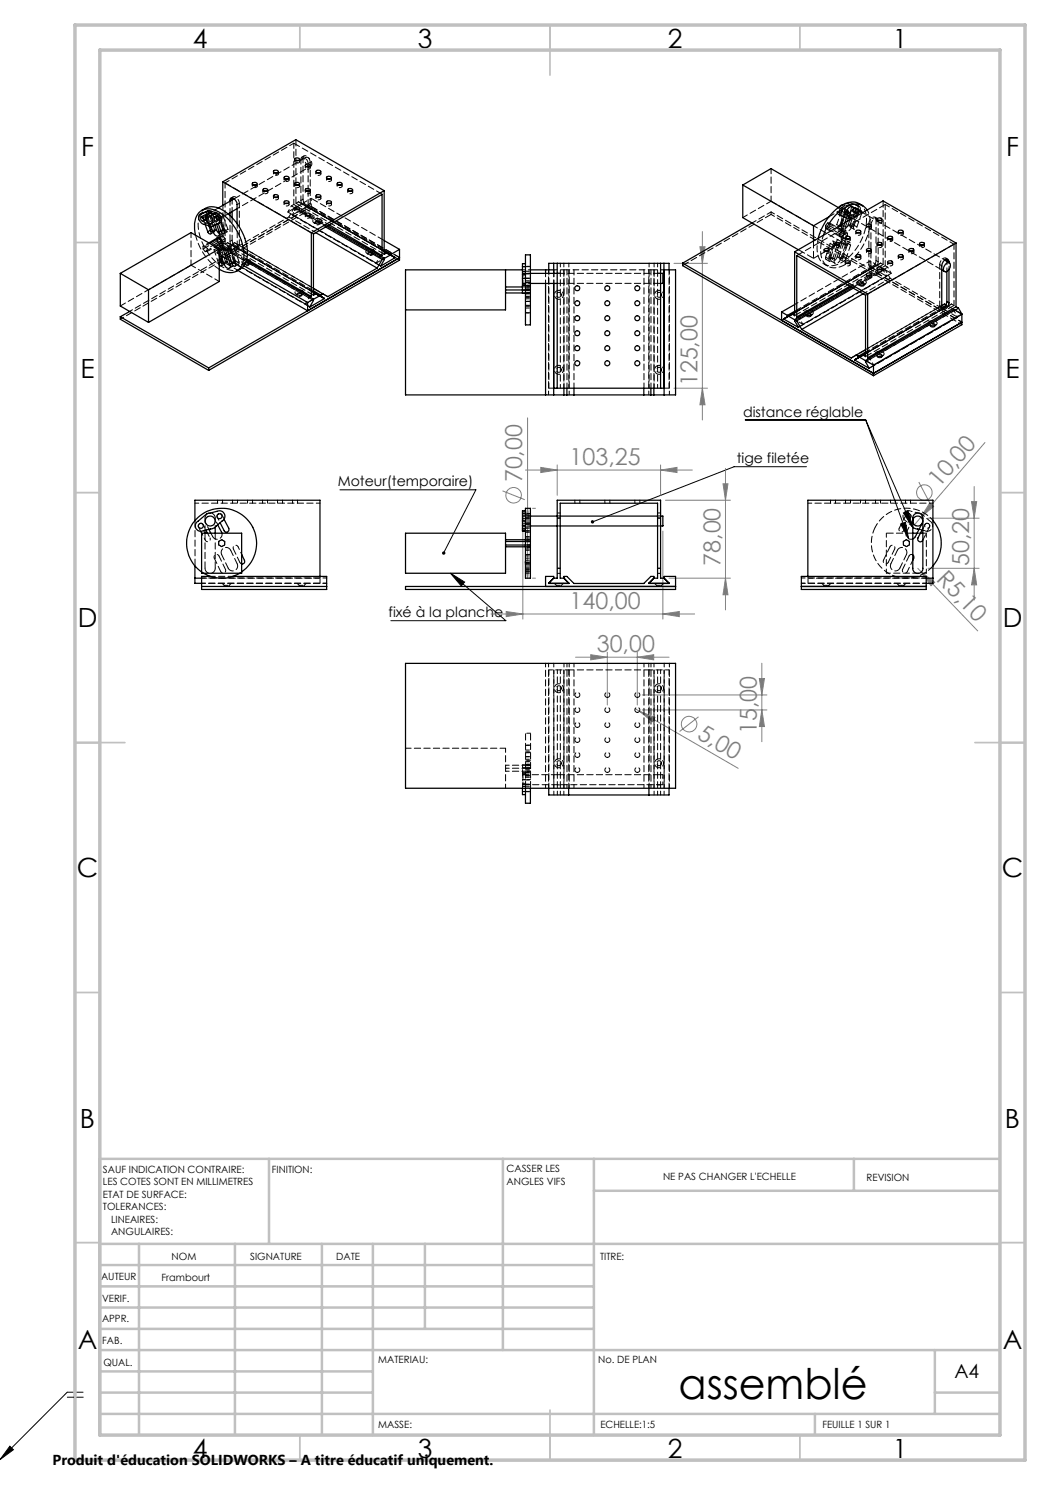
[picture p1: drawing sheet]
<svg xmlns="http://www.w3.org/2000/svg" width="210mm" height="297mm" viewBox="0 0 210 297" stroke-linecap="round" stroke-linejoin="round" font-family="sans-serif">
<defs><g id="words">
<text font-size="8.5" x="135.7" y="279.7">assemblé</text>
<g font-size="5.3">
<text x="38.5" y="9.5">4</text>
<text x="83.5" y="9.5">3</text>
<text x="133.6" y="9.5">2</text>
<text x="178.6" y="9.5">1</text>
<text x="16.2" y="31.3">F</text>
<text x="201.2" y="31.3">F</text>
<text x="16.1" y="75.5">E</text>
<text x="201.1" y="75.5">E</text>
<text x="15.5" y="125.5">D</text>
<text x="200.5" y="125.5">D</text>
<text x="15.4" y="175.5">C</text>
<text x="200.4" y="175.5">C</text>
<text x="16" y="225.5">B</text>
<text x="201" y="225.5">B</text>
<text x="15.5" y="269.8">A</text>
<text x="200.5" y="269.8">A</text>
<text x="38.5" y="291.5">4</text>
<text x="83.5" y="291.5">3</text>
<text x="133.6" y="291.5">2</text>
<text x="178.6" y="291.5">1</text>
</g>
<g font-size="4.7" fill="#808080">
<text x="139.5" y="77.3" transform="rotate(-90 139.5 77.3)">125,00</text>
<text x="113.9" y="93">103,25</text>
<text x="104.5" y="96.5" transform="rotate(-90 104.5 96.5)">70,00</text>
<text x="187.9" y="97.7" transform="rotate(-49 187.9 97.7)">10,00</text>
<text x="144.1" y="113.2" transform="rotate(-90 144.1 113.2)">78,00</text>
<text x="193.8" y="113.2" transform="rotate(-90 193.8 113.2)">50,20</text>
<text x="187.1" y="116" transform="rotate(46 187.1 116)">R5,10</text>
<text x="113.9" y="121.8">140,00</text>
<text x="119.4" y="130.4">30,00</text>
<text x="139.2" y="147.6" transform="rotate(30 139.2 147.6)">5,00</text>
<text x="151.4" y="146.8" transform="rotate(-90 151.4 146.8)">15,00</text>
</g>
<text font-size="3.9" x="190.9" y="275.5">A4</text>
<text font-size="2.9" x="10.5" y="292.9">Produit d'éducation SOLIDWORKS – A titre éducatif uniquement.</text>
<g font-size="2.8">
<text x="148.6" y="83.3">distance réglable</text>
<text x="147.4" y="92.7">tige filetée</text>
<text x="67.5" y="97.3">Moteur(temporaire)</text>
<text x="77.7" y="123.5">fixé à la planche</text>
</g>
<g font-size="2">
<text x="20.6" y="234.6">SAUF INDICATION CONTRAIRE:</text>
<text x="20.6" y="237.1">LES COTES SONT EN MILLIMETRES</text>
<text x="20.6" y="239.6">ETAT DE SURFACE:</text>
<text x="54.4" y="234.6">FINITION:</text>
<text x="101.3" y="234.5">CASSER LES</text>
<text x="101.3" y="237">ANGLES VIFS</text>
<text x="132.6" y="236">NE PAS CHANGER L'ECHELLE</text>
<text x="173.3" y="236.2">REVISION</text>
<text x="20.6" y="242.1">TOLERANCES:</text>
<text x="22.2" y="244.6">LINEAIRES:</text>
<text x="22.2" y="247.1">ANGULAIRES:</text>
<text x="34.3" y="252">NOM</text>
<text x="50" y="251.9">SIGNATURE</text>
<text x="67.2" y="251.9">DATE</text>
<text x="120" y="251.9">TITRE:</text>
<text x="20.2" y="256.1">AUTEUR</text>
<text x="32.3" y="256.1">Frambourt</text>
<text x="20.4" y="260.3">VERIF.</text>
<text x="20.4" y="264.4">APPR.</text>
<text x="20.5" y="268.8">FAB.</text>
<text x="20.7" y="273.1">QUAL.</text>
<text x="75.7" y="272.5">MATERIAU:</text>
<text x="119.6" y="272.5">No. DE PLAN</text>
<text x="75.6" y="285.5">MASSE:</text>
<text x="120.1" y="285.6">ECHELLE:1:5</text>
<text x="164.5" y="285.6">FEUILLE 1 SUR 1</text>
</g>
</g></defs>
<g fill="none" stroke="#808080" stroke-width=".2">
<path d="M134.8 52.7h6.7M140 49.4h1l-.5 3.3zM140.5 46.3v37.7M134.8 77.6h6.7M140.5 77.6l.5 3.4h-1zM100.5 98.2l4.5 1.7M105.1 94h33.4M105.5 83.6v32M108.2 93.5l3.2 .5-3.2 .5zM111.4 93v6.1M132.1 94l3.3-.5v1zM132.1 93v6.1"/>
<path d="M144.6 96.8h1l-.5 3.2zM145.1 93.7v28.3M183.8 96.4l2.2 4.2M194.8 97.3v22.7M197 88.5l-12.8 14.9M104.6 106.2v17.6M105 112.4h1l-.5 3.2zM105.5 101.7l.5 3.2h-1zM106.5 101.7h.6M106.5 115.6h.6M132.6 106.2v17.6M133.1 100h13"/>
<path d="M133.8 115.6h12.3M145.1 115.6l.5 3.4h-1zM183.6 113.7l11.9 12.5M184.2 103.4l-1.3 1.6M184.3 114.4l2.6 2-.7 .8zM185.6 113.7h10.2M185.6 103.6h10.2M185.9 100.6l.8 .7-2.5 2.1zM194.3 100.3h1l-.5 3.3zM194.8 113.7l.5 3.3h-1zM98.2 122.8h40.7M101.2 122.3l3.4 .5-3.4 .5z"/>
<path d="M115.1 131.4h18.7M118.1 130.9l3.4 .5-3.4 .6zM121.5 130.5v10.5M127.5 131.4l3.2-.5v1.1zM127.5 130.5v10.5M128.4 139h25M132.6 122.8l3.3-.5v1zM151.9 135.7h1l-.5 3.3zM152.4 132.6v15.7M127 141.7l.9 .5M127.9 142.2l3.1 1.3-.5 .9zM127.9 142.2l19.7 11.5"/>
<path d="M128.4 142h25M139.7 143.4l-3.8 2.9M152.4 142l.5 3.3h-1z"/>
<circle cx="102.7" cy="99.1" r="1.55"/>
<circle cx="184.9" cy="98.5" r="1.56"/>
<circle cx="137.8" cy="144.8" r="1.57"/>
</g>
<path d="M68 98h27.2l-6.5 12.6M149 84h24.1M161.3 93.3h-14.5l-28.3 11.1M173.1 84l9.4 21.4M173.1 84l8.6 23.7M90.1 114.6l2.8 1.8-.6 .8zM90.1 114.6l11.1 9.5h-23M180.1 104.8l1-.3 .6 3.2zM180.7 102.6l.9-.4 .9 3.2zM16.6 278.4h-3.2l-13.4 13.5M2 289.2l.7 .7-2.7 2z" fill="none" stroke="#000" stroke-width=".2"/>
<g fill="none" stroke="#c0c0c0" stroke-width=".35">
<path d="M60 5v5M110 5v10M160 5v5M15 48.5h5M200 48.5h5M15 98.5h5M200 98.5h5M15 148.5h10M195 148.5h10M15 198.5h5M200 198.5h5M15 248.5h5"/>
<path d="M200 248.5h5M60 287v5M110 282v10M160 287v5"/>
</g>
<g fill="none" stroke="#c0c0c0" stroke-width=".5">
<path d="M53.8 231.8v17M100.6 231.8v38.2M118.8 231.8v55.2M118.8 238.2h81.2M170.8 231.8v6.4M200 231.8h-180v55.2M20 248.8h180M20 257.3h98.8M20 253h98.8M27.8 248.8v38.2M47 248.8v38.2M64.4 248.8v38.2"/>
<path d="M74.6 248.8v38.2M85 248.8v17M20 265.8h98.8M20 261.5h98.8M20 278.5h54.6M20 274.3h54.6M20 270h180M187 278.5h13M187 270v12.8M20 282.8h180M163 282.8v4.2"/>
</g>
<path d="M15 5h190v287h-190zM20 10h180v277h-180z" fill="none" stroke="#c0c0c0" stroke-width=".7"/>
<path d="M16.6 279.4h-3.1" fill="none" stroke="#000" stroke-width=".2" stroke-dasharray="1.3 .6"/>
<path d="M88.5 110.3a.33 .33 0 0 0 .1 .6l.1-.3-.1 .3a.33 .33 0 0 0 .5-.3 .34 .34 0 0 0-.6-.3zM90.1 114.6l2.8 1.8-.6 .8zM118.3 104.1l-.1 .4 .3-.1-.3 .1a.34 .34 0 0 0 .4 .2 .34 .34 0 0 0 .2-.5 .34 .34 0 0 0-.5-.1zM180.7 102.6l.9-.4 .9 3.2zM180.1 104.8l1-.3 .6 3.2z" fill="#000"/>
<g fill="#808080">
<path d="M185.9 100.6l.8 .7-2.5 2.1z"/>
<path d="M184.3 114.4l2.6 2-.7 .8z"/>
<path d="M127.9 142.2l3.1 1.3-.5 .9z"/>
<path d="M127.5 131.4l3.2-.5v1.1zM118.1 130.9l3.4 .5-3.4 .6z"/>
<path d="M108.2 93.5l3.2 .5-3.2 .5zM132.1 94l3.3-.5v1z"/>
<path d="M152.4 142l.5 3.3h-1zM151.9 135.7h1l-.5 3.3zM194.8 113.7l.5 3.3h-1zM194.3 100.3h1l-.5 3.3z"/>
<path d="M105.5 101.7l.5 3.2h-1zM105 112.4h1l-.5 3.2zM144.6 96.8h1l-.5 3.2zM145.1 115.6l.5 3.4h-1zM140 49.4h1l-.5 3.3zM140.5 77.6l.5 3.4h-1z"/>
<path d="M101.2 122.3l3.4 .5-3.4 .5zM132.6 122.8l3.3-.5v1z"/>
</g>
<path d="M2 289.2l.7 .7-2.7 2z" fill="#000"/>
<g fill="none" stroke="#000" stroke-width=".25">
<path d="M44.6 36.4l17.7 10.2M44.6 36.4v4.7M44.6 36.4l14.6-8.5 17.6 10.2M46.4 39.9l-.4 .2M46.4 39.9v.1M46.5 39.6l-.1 .3M46.8 39.8l-3.1 1.8M50.5 36.7a.55 .55 0 0 1 .9 .1 .61 .61 0 0 1-1 0zM50.7 37h.5M52.6 37.9a.55 .55 0 0 1 1 .2 .53 .53 0 0 1-.6 .2 .53 .53 0 0 1-.4-.4zM52.8 38.2h.5M54.7 39.1a.49 .49 0 0 1 .6-.2 .49 .49 0 0 1 .3 .5 .49 .49 0 0 1-.5 .1 .49 .49 0 0 1-.4-.4z"/>
<path d="M54.7 34.2a.47 .47 0 0 1 .6-.2 .47 .47 0 0 1 .3 .5 .49 .49 0 0 1-.5 .1 .49 .49 0 0 1-.4-.4zM54.9 39.5h.6M54.9 34.6h.6M56.8 35.4a.57 .57 0 0 1 1 .2 .51 .51 0 0 1-.6 .2 .51 .51 0 0 1-.4-.4zM57 35.8h.6M58.9 36.7a.54 .54 0 0 1 .6-.3 .54 .54 0 0 1 .4 .4 .53 .53 0 0 1-.5 .2 .53 .53 0 0 1-.5-.3zM58.9 31.7a.57 .57 0 0 1 1 .2 .53 .53 0 0 1-.5 .2 .53 .53 0 0 1-.5-.4zM59.2 37h.5M59.2 32.1h.5M61.2 37.8l.5-.1 .3 .1a.44 .44 0 0 1-.4 .5 .44 .44 0 0 1-.5-.4zM61.2 32.9l.5-.1 .3 .1a.44 .44 0 0 1-.4 .5 .44 .44 0 0 1-.5-.4zM61.3 38.2h.5"/>
<path d="M61.3 33.3h.5M61.6 33.3v.1M61.6 38.2v.1M63.2 39.1a.54 .54 0 0 1 .9 .2 .5 .5 0 0 1-.5 .2 .5 .5 0 0 1-.4-.4zM63.3 34.1a.42 .42 0 0 1 .5-.1 .42 .42 0 0 1 .3 .5 .47 .47 0 0 1-.5 .1 .47 .47 0 0 1-.4-.4zM63.4 39.5h.5M63.4 34.6h.5M65.3 35.4a.59 .59 0 0 1 1 .2 .57 .57 0 0 1-1-.1zM65.5 35.8h.5M67.6 36.5a.45 .45 0 0 1 .5-.1 .45 .45 0 0 1 .2 .5 .51 .51 0 0 1-.5 .2 .51 .51 0 0 1-.3-.4zM67.6 37h.6M69.7 37.8a.45 .45 0 0 1 .5-.1 .45 .45 0 0 1 .2 .5 .51 .51 0 0 1-.5 .1 .51 .51 0 0 1-.3-.4z"/>
<path d="M69.8 38.2h.5M76.8 38.1l-14.5 8.5M76.8 38.1v12.8l.5-.3M148.6 37l5.6-3.3 13.5 7.8M148.6 37l14.1 8.2M148.6 37v6.5l11.1 6.4M24.1 54.7v6.5l5.6 3.3M24.1 54.7l5.6 3.3M29.7 58v6.5M39.1 47.1a4.9 4.9 0 0 1 1-4.8 3.4 3.4 0 0 1 3.8 .2 10.4 10.4 0 0 1 4.8 9.6 2.71 2.71 0 0 1-4 2.2l-.8-.4M40.2 43.4a.48 .48 0 0 1 .6 .3 .48 .48 0 0 1-.2 .6l-.4-.3zM40.4 42.1a3.6 3.6 0 0 1 4.7 .3 10.5 10.5 0 0 1 4.3 9.3l-.5 1.3-.6 .6-1 .6"/>
<path d="M40.5 42.6l-.6 .3M40.5 42.6l-.4 .3M40.6 43.5l.2 .5M40.6 43.6h.1M41 44.9l.6 1.5M41.2 43a.99 .99 0 0 1 1.3 1.1 .51 .51 0 0 1-.3 .6 .51 .51 0 0 1-.6-.2l-.5-.9zM41.3 42.4l.5 .1M41.3 42.4l-1.2 .5M41.3 43a1.2 1.2 0 0 0 1 1.7M41.7 42.1l.5 .2M41.7 42.1l-.4 .3M41.7 42.1l-1.2 .5"/>
<path d="M41.8 45.1l.4 1.6-.3 .1-.3-.4M41.8 42.5l1 .3M42.1 46l-.5 .4M42.2 45.3l.4 1.1M42.2 42.3l-.4 .2M42.2 42.3l1 .2M42.8 42.8a1.31 1.31 0 0 1 .8 2l-.9 .3a.72 .72 0 0 1-.9 .1l-.9-.3a1.31 1.31 0 0 1-.9-2h.1M42.8 43.5a.52 .52 0 0 1 .6 .2 .52 .52 0 0 1 0 .6l-.5-.3zM42.9 45.1l-.3 .1M43 45l.3 .9M43.2 42.5a1.35 1.35 0 0 1 .9 2l-.4 .3 .5 1.5M43.2 42.5l-.4 .3"/>
<path d="M43.3 43.5l.2 .4M43.3 45.9l.6 .8M43.3 45.9l-.7 .5M43.3 44.9l.5 1.4a.57 .57 0 0 1-.2 .9 .57 .57 0 0 1-.8-.4l-.2-.4M43.4 47.6h.1M43.4 47.6l-1.6 1M43.6 47.6h-.2M43.8 49.7a.49 .49 0 0 1 .3-.6 .49 .49 0 0 1 .6 .3l.4 .7 .9 2.7a.58 .58 0 0 1-.2 .9 .58 .58 0 0 1-.8-.5l-.2-.5M43.9 51.1l.5 1.8-.2 .3-.3-.2M43.9 49.8l-14.2 8.2M43.9 49.8v6.5l-14.2 8.2M43.9 49.8l-5.7-3.3-14.1 8.2"/>
<path d="M43.9 47.6l-2 1.1M43.9 47.6l.4 .5M43.9 47.6h-.5M43.9 47.6l.2 .3M44 47.8h.1M44.2 44.4l.7 1.9v.3l-.3 .1-.4-.4M44.3 48.7h.1M44.3 48.1l-1.7 1M44.3 48.1v.6M44.3 48.7l-1.2 .7M44.3 52.4l-.4 .3M44.5 49.2l.1 .4"/>
<path d="M44.6 49.6l-.7 .4 .9 2.7M44.6 49.6l.9 2.7M44.6 49.7l.2 .1M44.8 46l-.6 .3M44.9 49.7l-.3 .1M45 51l.5 .3M45.5 52.3l.6 .9M45.5 52.3l-.7 .4M45.5 50.1v-.5h.3l.4 .5 .9 3-.3 .1-.4-.4M45.5 50.1l.9 2.7M46 40.1a.47 .47 0 0 1 .3-.5 .47 .47 0 0 1 .6 .2l.5 .9v4M46 40.1v.1"/>
<path d="M46 42.6v.5M46 49.8l-.5 .3M46.4 42.3v1.2M47 52.5l-.6 .3M47.4 41.7l-1.8 1.1M47.6 54.1l13.9 8.1v-1.7M48.8 53.2l12.7 7.3M49.3 52.1l13.4 7.7M49.4 51.9l12.9 7.4M56.8 40.3a.57 .57 0 0 1 1 .2 .53 .53 0 0 1-.5 .2 .53 .53 0 0 1-.5-.4zM57 40.7h.6M58.9 41.6a.54 .54 0 0 1 .6-.3 .54 .54 0 0 1 .4 .4 .53 .53 0 0 1-.5 .2 .53 .53 0 0 1-.5-.3z"/>
<path d="M59.2 41.9h.5M61.2 42.7l.5-.1 .3 .2a.44 .44 0 0 1-.5 .4 .44 .44 0 0 1-.4-.4zM61.3 43.1h.5M62.3 59.3l-.3 .1M62.3 46.6v12.7M62.7 59.8v.3l-.8 1.3M62.7 58.5l.5 .3M62.7 59.8l-1.2 .7M62.7 58.4l2.2 1.3M62.7 58.2l1.4 .8M62.7 57.7l1.9 1.1M63.1 46.5l12.3 7.1"/>
<path d="M63.2 58.8l.7 .4-1.2 .7M64.1 59v.3l.8 .4M64.6 58.8l-.5 .2M64.9 59.7l-3 1.7M64.9 59.7h.1M65.1 45.4l11.3 6.5M65.3 40.3a.59 .59 0 0 1 1 .2 .61 .61 0 0 1-1-.1zM65.5 40.7h.5M65.5 45.2l11.4 6.4M65.8 45l10.6 6.1M75.4 53.6l-9.9 5.7-.9-.5M76.4 51.1l-.2 .2"/>
<path d="M76.4 51.1v-12.2l-13.7 7.9v12.3l.5-.3M76.4 51.9l-1 1.7M76.8 50.3l.5 .3M76.8 50.3l2.2 1.2M76.8 48.1l3.1 1.8M76.8 50l1.5 .8M76.9 51.6l-.5 .3M77.3 50.6l.8 .4-1.2 .7M78.3 50.8v.3l.7 .4M79 51.5l-2.9 1.7 .8-1.3v-.3M79.9 51.5l-38.2 22.1M79.9 49.9v2.1l-38.2 22.1"/>
<path d="M79.9 49.9l-1.6 .9M101.1 54v8h-20M101.1 57.4h3.4M101.1 58h3.4M101.1 58.6h3.4M104.5 57v1.7h.6M104.5 55v.7M104.5 53.3v1.7M104.5 55.7v1.3M104.5 54h-23.4v25h54v-25h-2.3M104.5 57h.6M104.5 55.7h.6"/>
<path d="M104.5 55h.6M104.5 53.3h.6M105.1 52.7h-.6v.6M105.1 51h1v14h-1zM106.1 54.7h5.3M106.1 56.7h5.3M106.1 54h4.6M109.1 54v.7M109.1 56.7v22.3M109.7 54v-1.3h24.1v1.3M110.7 52.7v2M110.7 56.7v22.3"/>
<path d="M111.4 52.7v24.9M132.1 54.7h.5v2h-.5M132.1 52.7v24.9M132.8 52.7v26.3M136.5 52.6l38.2 22.1 17.7-10.3M136.5 52.6v.5l38.2 22M150.4 44.6l-13.9 8M158.9 50.4v12.7l-.5-.3M158.9 50.4l14.6 8.4M162.7 45.2v3M164.9 49.8a.52 .52 0 0 1 .5-.1 .52 .52 0 0 1 .4 .4 .51 .51 0 0 1-.6 .2 .51 .51 0 0 1-.3-.5zM165 50.2h.6"/>
<path d="M165.8 43.4l-3.1 1.8M167 48.6a.54 .54 0 0 1 .9 .3 .51 .51 0 0 1-.6 .2 .51 .51 0 0 1-.3-.5zM167.1 49h.6M168.1 45h.1M168.6 41l-.7 .4M169.1 47.4a.52 .52 0 0 1 .5-.2 .52 .52 0 0 1 .4 .4 .51 .51 0 0 1-.5 .2 .51 .51 0 0 1-.4-.4zM169.1 52.3a.54 .54 0 0 1 .9 .2 .51 .51 0 0 1-.5 .2 .51 .51 0 0 1-.4-.4zM169.2 42.3l.5 .3M169.3 52.7h.5M169.3 47.8h.5M169.7 42.6v-.3l-.2-.2-.4 .3-1 2.7M169.7 42.6l-.8 2"/>
<path d="M169.7 43.7l.4-.2-.1 .5M169.8 43.3l.7 .4M170 57.3l-10.7 6.1M170.2 57.4l-11.3 6.5M170.6 57.6l-11.3 6.6M171.2 51.1a.51 .51 0 0 1 .5-.2 .51 .51 0 0 1 .4 .4 .5 .5 0 0 1-.5 .2 .5 .5 0 0 1-.4-.4zM171.2 46.2a.51 .51 0 0 1 .5-.2 .51 .51 0 0 1 .4 .4 .5 .5 0 0 1-.5 .2 .5 .5 0 0 1-.4-.4zM171.4 51.5h.5M171.4 46.6h.5M172 42.2h.3l.1 .3M172.5 42.5l-1.3-.7a1 1 0 0 0-1.2 .8l-.6 1.7M172.5 41.1a3.6 3.6 0 0 0-4.7 .3 11.2 11.2 0 0 0-4.1 6.3"/>
<path d="M172.6 58.8l-12.3 7.1M173.4 54.7a.49 .49 0 0 1 .5-.1 .49 .49 0 0 1 .3 .4 .55 .55 0 0 1-.9-.1zM173.4 49.8a.49 .49 0 0 1 .5-.1 .49 .49 0 0 1 .3 .4 .58 .58 0 0 1-.9-.2zM173.4 44.9a.51 .51 0 0 1 .5-.1 .51 .51 0 0 1 .3 .4 .58 .58 0 0 1-.9-.2zM173.4 42a2.8 2.8 0 0 0-3.9-.7 10.2 10.2 0 0 0-4.8 5.8M173.5 55.1h.5M173.5 50.2h.5M173.5 45.3h.5M173.5 58.8v12.8M173.7 55.1h-.1M175.5 43.7a.54 .54 0 0 1 .9 .3 .6 .6 0 0 1-1-.2zM175.5 48.6a.54 .54 0 0 1 .9 .3 .6 .6 0 0 1-1-.2z"/>
<path d="M175.5 53.5a.54 .54 0 0 1 .9 .3 .6 .6 0 0 1-1-.2zM175.6 53.9h.6M175.6 49h.6M175.6 44.1h.6M175.8 53.9h-.1M177.6 52.3a.54 .54 0 0 1 .9 .2 .6 .6 0 0 1-1-.1zM177.6 47.4a.52 .52 0 0 1 .5-.2 .52 .52 0 0 1 .4 .4 .6 .6 0 0 1-1-.1zM177.8 52.7h.5M177.8 47.8h.5M179.7 51.1a.52 .52 0 0 1 .5-.2 .52 .52 0 0 1 .4 .4 .49 .49 0 0 1-.5 .2 .49 .49 0 0 1-.4-.4zM179.7 46.2a.52 .52 0 0 1 .5-.2 .52 .52 0 0 1 .4 .4 .49 .49 0 0 1-.5 .2 .49 .49 0 0 1-.4-.4zM179.9 51.5h.5"/>
<path d="M179.9 46.6h.5M181.8 49.8a.52 .52 0 0 1 .6-.1 .52 .52 0 0 1 .3 .4 .51 .51 0 0 1-.5 .2 .51 .51 0 0 1-.4-.5zM182 50.2h.5M183.9 48.6a.54 .54 0 0 1 1 .3 .51 .51 0 0 1-.6 .2 .51 .51 0 0 1-.4-.5zM184.1 49h.5M188.3 54l.6 .3M188.9 52l1 .6M189.1 52.8a.55 .55 0 0 1 .8-.2 .55 .55 0 0 1 .1 .8 .97 .97 0 0 1-1.2 .9l-.1-.4v-.4zM189.3 51.9l.1 .2M189.4 52.1l.4 .2M189.4 52.1v.2M189.4 54.3v6"/>
<path d="M189.8 52.3a.55 .55 0 0 0-.5-.5 .55 .55 0 0 0-.6 .4l-.4 1 .1 8.4a.66 .66 0 0 0 .7 .3 .66 .66 0 0 0 .5-.6l.2-.7M189.8 52.3v.2M189.8 53.9v6.7M191.2 48.6l-17.7 10.2M191.2 48.6v12.7M191.2 48.6l-14.6-8.4-17.7 10.2M24.1 63.4l17.6 10.2M24.1 63.4v.4l17.6 10.3M25.9 62.3l-1.8 1.1M41.7 73.6v.5M61.9 61.4h.1M110.7 77.6h.1"/>
<path d="M110.7 77.6h22.1M112.8 77.6v1.4M113.4 77.6v1.4M114.8 77.6v1.4M128.8 77.6v1.4M130.2 77.6v1.4M130.8 77.6v1.4M156.3 62.4l1.2 .7M156.3 62.4v1.7M156.7 63.8h.1M156.7 63.8l3 1.7M157.5 63.4l-.8 .4"/>
<path d="M157.5 63.1v.3M157.5 63.4l1.4-.9-2.2 1.3M158.4 62.8l-.7 .4 1.2 .8M158.4 62.8l.5-.3-2.2 1.3M158.9 63.9v.3l.8 1.2M158.9 63.9l.4 .3M158.9 60.9l-2.6 1.5M158.9 62.3l-1.4 .8M159.3 63.4v-12.3l13.8 8v12.2l-.5-.3M159.3 63.4l.3 .1M159.3 64.2l1 1.7M159.7 65.4v.1"/>
<path d="M160.3 65.9l10 5.7 .9-.6M170.9 72l2.9 1.7-.7-1.3v-.3M170.9 72h.1M171.2 71l.5 .3M171.7 71.5l-.8 .5M171.7 71.3v.2M171.7 71.5l1.4-.8-2.2 1.3M172.6 71l-.7 .4 1.2 .7M172.6 71l.5-.3-2.2 1.3M173.1 72.1l1.6 .9M173.1 70.4l-1.4 .9M173.1 70l-1.9 1"/>
<path d="M173.5 71.6l.3 .1M174.7 73v2.1M189 61.2l-.6 .4M189.2 61l-.3-.2-.6 .3M189.4 60.3a1.44 1.44 0 0 1-1 1.4M189.4 60.3l.4 .3M191.2 61.3l-17.7 10.3M191.2 61.3l.5 .3M191.7 61.6l-.7 .5M191.7 61.6l.7 1.3M192.4 62.8v2.1l-17.7 10.2M192.4 62.8l-17.7 10.2"/>
<path d="M192.4 62.8l-1.6-.9-17.7 10.2M39 115.6h1.3M39 104.1v-4.1h25v15.3M39 113.2v3.5h1.3M39.3 104.5l2-1.7 2.1-.5a1.1 1.1 0 0 1 1.5 .4 1.1 1.1 0 0 1-.5 1.5l-1.1 1a1.68 1.68 0 0 1-1.2 .6l-1.4 .3a1.11 1.11 0 0 1-1.4-.2 1.11 1.11 0 0 1 0-1.4zM40.1 106.3l.2 .3M40.3 114.4a7 7 0 0 1-1.2-10.4 7 7 0 0 1 10.5 0 7 7 0 0 1-1.3 10.4M40.3 117.3h25M40.3 106.6h8v8h-8zM40.7 114.6a7.1 7.1 0 0 0 7.2 0M41 106.1v.5M41.2 106l.3 .6"/>
<path d="M41.8 105.9l.4 .7M42.1 115.3h-1.8v2.6h25v-2.6h-18.8M43 105.4v1.2M43.5 104.9l.9 1.7M44.8 103.9l1 1.8a.52 .52 0 0 1-.3 .7 .52 .52 0 0 1-.7-.3l-.8-1.5M48.3 110.9l.6 1.3-.1 .5-.5 .1M81.1 106.6h20v8h-20zM101.1 108.3h4M101.1 109h4M101.1 107.9h4M101.1 109.4h4M104.5 105.2v.6"/>
<path d="M104.5 106.1v.2h.6M104.5 104.2h.6M104.5 105.2h.6M104.5 104.2v1M104.5 105.8v.3M104.5 105.8h.6M104.5 106.1h.6M105.1 102.2h-.6v2M105.1 101.7h1v13.9h-1zM106.1 103.2h5.3M106.1 105.2h5.3M109.1 117.3v-2h1.6v.3l-1 1.1h4.1l-1-1.1v-.3h.6l1.4 1.4h14l1.4-1.4h.6v.3l-1 1.1h4l-1-1.1v-.3h2.3v2.6h-54v-.6h54"/>
<path d="M111.4 100h20.7v15.6h.7l1 1.1h-4l1-1.1h.7v-15h-19.5v15h.7l1 1.1h-4l1-1.1h.7zM112 103.2h19.5M112 105.2h19.5M132.1 103.2h.5v2h-.5M160.3 117.3h24.9M160.3 115.3h24.9v2.6h-24.9zM161.6 115.3v-15.3h25v16.7h-1.4M182.6 105.4l.6 .4 .6 .1M182.6 111l.2 .3-.2 .7M182.6 106.6h.8M182.7 103.7l-.1 .3M182.9 102.9a1.02 1.02 0 0 1 1.1-.2 1.02 1.02 0 0 1 .6 .9v10.1a1.01 1.01 0 0 1-1 1 1.01 1.01 0 0 1-1-1v-10.3z"/>
<path d="M184.1 106.6h.5M184.4 106l.2 .1M184.4 104.7l-1.3 2.6-.5 .5M184.6 105.7l-1 1.9a.53 .53 0 0 0 .3 .7 .53 .53 0 0 0 .7-.4M185.2 115.6h1.4M186.6 104.1a7.1 7.1 0 0 1 0 9.1M81.1 132.7h54v25h-54zM104.5 157.7v1.2h.6M105.1 157.7v3h1v-3M109.7 157.7v1.3h24.1v-1.3M113.7 157.7v1.3M129.8 157.7v1.3"/>
<circle cx="115.4" cy="57.6" r=".5"/>
<circle cx="121.4" cy="57.6" r=".5"/>
<circle cx="127.5" cy="57.6" r=".49"/>
<circle cx="115.4" cy="63.6" r=".5"/>
<circle cx="115.4" cy="69.7" r=".51"/>
<circle cx="115.4" cy="60.6" r=".5"/>
<circle cx="115.4" cy="66.7" r=".51"/>
<circle cx="115.4" cy="72.7" r=".51"/>
<circle cx="121.4" cy="63.6" r=".5"/>
<circle cx="121.4" cy="69.7" r=".51"/>
<circle cx="121.4" cy="60.6" r=".5"/>
<circle cx="121.4" cy="72.7" r=".51"/>
<circle cx="121.4" cy="66.7" r=".51"/>
<circle cx="127.5" cy="69.6" r=".5"/>
<circle cx="127.5" cy="63.6" r=".49"/>
<circle cx="127.5" cy="60.6" r=".49"/>
<circle cx="127.5" cy="66.6" r=".5"/>
<circle cx="127.5" cy="72.6" r=".5"/>
<circle cx="40.2" cy="105.2" r=".5"/>
<circle cx="42" cy="104.2" r="1.01"/>
<circle cx="43.9" cy="103.2" r=".5"/>
<circle cx="183.6" cy="104.2" r="1"/>
</g>
<g fill="none" stroke="#000" stroke-width=".2" stroke-dasharray="1.3 .6">
<path d="M45 36.6l17.7 10.2M46.6 39.4l-.4 .2M50.5 36.7v.5M51.5 37.2v-.5M52.6 38v.5M53.6 38.5v-.5M54.7 39.2v.5M54.7 34.3v.5M55.7 39.7v-.5M55.7 34.8v-.5M56.8 35.5v.5M57.8 36v-.5"/>
<path d="M58.8 28.6l17.6 10.2M58.9 36.7v.5M58.9 31.8v.5M59.2 27.9v12.7M59.9 37.2v-.5M59.9 32.3v-.5M60.6 31.6l-.4 .3M60.6 39.8l-.4 .3M60.8 31.2l-.4 .2M61.1 38v.5M61.1 33.1v.5M61.2 31.5l-14.3 8.3"/>
<path d="M61.6 33.3v-.6M62 33.3a.77 .77 0 0 0 .1-1.4l-.2-.2a.54 .54 0 0 0-.8-.2 .54 .54 0 0 0-.1 .8l.4 .7 .6 .3M62 32.5l-.4 .2M62.1 38.5v-.5M62.1 33.6v-.5M63.2 39.2v.5M63.2 34.3v.5M64.2 39.7v-.5M64.2 34.8v-.5M65.3 35.5v.5M66.3 36v-.5M67.4 36.7v.5"/>
<path d="M68.4 37.2v-.5M69.5 38v.5M70.5 38.5v-.5M40.6 43.6h.1M40.6 49.2h.4M40.6 49.8v-.6M40.7 43.2l-.4 .2M40.8 44.3l.4-.3M40.8 43.1l-.2 .4M41.3 44.6l-.4 .2M41.5 49.7v.6M41.5 50.3h-.5"/>
<path d="M41.7 42.7l-.4 .2M41.9 42.7a1.21 1.21 0 0 1 .8 1.7 1.15 1.15 0 0 1-.9-1.7h.1M42.1 46l.2-.1M42.3 44.9l-.5 .2M42.3 44.7l.4-.3M42.9 45h.1M43.2 44.9l-.5 .2M43.2 43.4l.2-.3M43.3 43.1l-.4 .3M43.4 50.6l17.7 10.2M43.4 50.6l2.8-1.6M43.4 44.2l.4-.2"/>
<path d="M43.4 48.2l-2.8 1.6M43.4 48.2v-.6M43.5 47.6l-.1 .5M43.7 52.7l.2 .3M43.7 52.7l.2-.1M43.8 49.7l.1 .3M43.8 48.7h.5M43.9 50h.1M43.9 48.7l-2.9 1.6M43.9 47.6h-.2M43.9 44.5l-.4 .3M44.1 49.4l.5 .2"/>
<path d="M44.1 44.5h-.2M44.1 47.7l-.1 .1M44.2 47.2l-.1 .5M44.3 48.7v-.3M44.3 52.4l.1-.1M44.3 48.7h-.4M44.3 48.1l-.2-.3M44.3 51.2l17.7 10.2M44.3 51.2h.1M44.5 48.3h.5M44.6 49.1l-.5 .3M44.6 47.2h-.4"/>
<path d="M44.8 46l.1-.1M45 48.3v-.6M45 48.8l.5-.3M45 48.8l17.7 10.2M45 49.6v.1M45 49.9l17.7 10.2M45 49.9v-.3M46 48.3l.4-.3M46 49.7l.2-.1M46.2 49l17.7 10.2M46.5 48.8v.2M46.9 48.5l-.4 .3"/>
<path d="M47 52.5l.1-.1M47.2 49.5h.1M47.2 49.6l.5-.3M47.4 40.9l.5-.2M47.4 49.1l.5-.2M48.6 52.8l.3 .1M48.8 52.7v.2M49.6 52.9l.3-.1M49.8 52.9v-.2M56.8 40.4v.5M57.6 42.4l17.6 10.2M57.8 40.9v-.5"/>
<path d="M58.3 41.2l17.6 10.2M58.5 43l17.6 10.2M58.5 43h.1M58.8 40.9l-.5 .3M58.9 41.6v.5M59.2 40.6l.5-.2M59.2 40.6l17.7 10.3M59.2 41.4l-.4 .3M59.2 41.7l17.7 10.2M59.2 41.7v-.3M59.3 58.9l.2 .1M59.4 58.8v.2"/>
<path d="M59.9 42.1v-.5M60.2 59l.3-.1M60.4 59v-.2M60.4 40.8l-2.8 1.6M60.4 40.8l17.7 10.2M60.6 40.6v.3M61.1 42.9v.5M61.4 41.3h.1M61.4 41.4l.4-.3M62 59.4l-.2 .2M62 40.7l-.4 .2M62.1 43.4v-.5"/>
<path d="M62.2 41.3v.5M62.8 44.6l.3 .1M63 44.5v.2M63.8 44.7l.3-.1M64 44.7v-.2M65.3 40.4v.5M65.6 59.3l-17.7-10.2M66.3 40.9v-.5M73.4 50.7l.3 .2M73.6 50.7v.1M74.4 50.9l.3-.2M74.6 50.8v-.1"/>
<path d="M76.2 51.2l-.3 .2M79.9 51.5l-17.7-10.2M79.9 52l-17.7-10.2M104.5 58h.6M104.5 56.7h.6M104.5 54.3h.6M105.1 58h-.6M105.1 54.3h-.6M105.1 57h-.6M105.1 55.7h-.6M105.1 57.4h-.6M105.1 58.6h-.6"/>
<path d="M105.1 54.7h-.6M105.1 53.3h-.6M111.5 54.6h.6M111.5 56.7h.6M112.3 59a.5 .5 0 0 0-.7-.5 .5 .5 0 0 0-.2 .8 .5 .5 0 0 0 .9-.2v-.1M113.4 54h-.6M130.8 54h-.6M132.1 56.7h-.6M132.1 54.6h-.6M132.3 59a.5 .5 0 0 0-.7-.5 .5 .5 0 0 0-.1 .8 .5 .5 0 0 0 .8-.2v-.1M154.2 42.4v.5M154.2 42.9l-17.7 10.2"/>
<path d="M164.7 47.1h.1M164.8 50v.5M165.1 45.1v.6M165.1 45.7h.4M165.7 50.3l-.1-.1M165.8 50.5v-.5M166 45.2v-.6M166 44.6h-.5M166.9 48.7v.5M167.7 42.9l.4 .2M167.8 49h-.1M167.9 49.2v-.5"/>
<path d="M167.9 47.3h.5M167.9 46.7v.6M167.9 46.7l-2.8-1.6M167.9 47.3l-2.8-1.6M167.9 47.3v-.5M168 42.4l.4 .2M168 44.9l.2 .1M168.2 45.1l-.1 .2M168.2 45l.5 .3M168.3 43.2l-.4-.3M168.3 46.2h.5M168.4 46.2l-2.9-1.6"/>
<path d="M168.4 47.3l-2.9-1.6M168.4 47.3h-.5M168.7 47.7l-.1-.5M168.8 43.3l.4 .3M168.8 46.2v.6M168.8 46.2h-.4M168.8 46.8v-.6M168.8 46.2l-2.8-1.6M168.8 46.8l-2.8-1.6M168.9 41.8l-.4-.3M169 42.2l.2 .1M169 41.2l-.4-.3"/>
<path d="M169 46.6h.5M169.1 52.4v.5M169.1 47.5v.5M169.1 42.8l.4 .3M169.1 43.5l-.5-.2M169.1 47.7h-.4M169.3 42.9a.77 .77 0 0 1-.1-1.3l.2-.2a.54 .54 0 0 1 .7-.3 .54 .54 0 0 1 .1 .9l-.4 .6-.5 .3M169.5 46.6v.6M169.9 41.1a1.21 1.21 0 0 0-.8 1.7 1.15 1.15 0 0 0 .9-1.7h-.1M169.9 52.7h-.1M169.9 47.8h-.1M170 43.5l-.5-.2"/>
<path d="M170 40.9l-.4-.2M170.1 52.9v-.5M170.1 48v-.5M170.1 40.5l-.5 .2M170.3 41.3a1.21 1.21 0 0 0-.8 1.8 1.15 1.15 0 0 0 1-1.8h-.2M170.5 41.3l-.4-.2M170.5 40.7l-.5 .2M170.5 40.7l-.4-.2M170.6 42.4l.5 .3M170.9 43.2l-.4-.2M171.2 51.2v.5M171.2 46.3v.5"/>
<path d="M171.5 41.8l-.4-.2M171.7 41.2l-.5-.2M171.7 56.8l.3 .2M171.8 41.3l-.4-.3M171.9 56.8v.2M172 42.2l-.3 .4M172 51.5l-.1-.1M172 46.6l-.1-.1M172.2 51.7v-.5M172.2 46.8v-.5M172.3 42.6l.1-.2M172.7 57l.3-.2"/>
<path d="M172.9 57v-.2M173.3 54.9v.5M173.3 50v.5M173.3 45.1v.5M173.8 44.7l.4 .3M173.8 52.9l.4 .3M174 53.4l.4 .2M174 53.8l-17.7 10.2M174.1 55.1h.1M174.1 50.3v-.1M174.1 45.4v-.1M174.3 55.4v-.5"/>
<path d="M174.3 50.5v-.5M174.3 45.6v-.5M174.4 53.6v-.1M175.2 53.1v-.2M175.2 43.9l.4 .3M175.2 52.1l.4 .3M175.4 53.6v.5M175.4 48.7v.5M175.4 43.8v.5M175.4 53l2.8 1.7M175.4 53l-17.7 10.2M175.4 43.7l-.4-.3"/>
<path d="M176.3 53.9h-.1M176.3 49h-.1M176.3 44.1h-.1M176.4 54.1v-.5M176.4 49.2v-.5M176.4 44.3v-.5M176.6 54l-17.7 10.2M176.6 53.7v.3M176.6 52.9v-12.7M176.6 52.9l-.5-.3M176.6 52.9l-17.7 10.2M177 53.9l-.4-.2"/>
<path d="M177 40.9l-17.6 10.2M177 53.2l.5 .2M177.4 55.2l-17.7 10.2M177.4 55.3l-17.7 10.2M177.4 55.2v.1M177.5 52.4v.5M177.5 47.5v.5M177.5 53.4l-17.6 10.2M178.2 54.7l-17.6 10.2M178.4 52.7h-.1M178.4 47.8h-.1M178.5 52.9v-.5"/>
<path d="M178.5 48v-.5M179.7 51.2v.5M179.7 46.3v.5M180.5 51.5l-.1-.1M180.5 46.6l-.1-.1M180.7 51.7v-.5M180.7 46.8v-.5M181.8 50v.5M182.6 50.3l-.1-.1M182.8 50.5v-.5M183.9 48.7v.5M184.8 49h-.1"/>
<path d="M184.9 49.2v-.5M188.4 53.2l-.5-.3M189.6 51.9l-.4-.3M190.8 48.8l-17.7 10.2M112.3 74a.5 .5 0 0 0-.7-.5 .5 .5 0 0 0-.2 .8 .5 .5 0 0 0 .9-.2v-.1M132.3 74a.5 .5 0 0 0-.7-.5 .5 .5 0 0 0-.1 .8 .5 .5 0 0 0 .8-.2v-.1M159.6 63.5l.3 .1M161.1 63l.3 .1M161.3 62.9v.2M162.1 63.1l.3-.1M162.3 63.1v-.2M170.3 71.6l17.6-10.2"/>
<path d="M173.8 71.7l.2 .1M175.3 71.1l.3 .2M175.4 71.1v.2M176.3 71.3l.3-.2M176.4 71.3v-.2M185.9 65l.3 .2M186 65v.1M186.9 65.2l.3-.2M187 65.1v-.1M188.2 61.6l.4 .2M188.4 61.4l-.5-.3M188.6 61.8v-.1"/>
<path d="M189.3 61l-.3 .2M189.3 61.3v-.3M189.3 61h-.1M189.6 61.2l-17.7 10.2M190.8 62.1l-17.7 10.2M190.8 61.9v.2M190.8 61.1l-.5-.3M190.8 61.1l-17.7 10.2M191.5 63.4l-17.7 10.2M191.5 63.4h.1M192.4 62.9l-17.7 10.2M192.4 62.8l-2.8-1.6"/>
<path d="M40.3 114.4l.4 .2M41 113.7a1.02 1.02 0 0 0 1 1 1.02 1.02 0 0 0 1-1M41 113.7v-7.1M43 113.7v-7.1M43 103.6a1.02 1.02 0 0 0-1-1 1.02 1.02 0 0 0-1 1M43.5 100v.6M44.4 116.7l.4 .4M44.5 100.6v-.6M44.8 117.1v.2M45.6 113.6a1 1 0 0 0 1.4 .5 1 1 0 0 0 .4-1.3M45.8 117.1l.4-.4M45.8 117.3v-.2"/>
<path d="M46.1 110.1a1 1 0 0 0-1.3-.5 1 1 0 0 0-.5 1.3M46.5 100v.6M47.5 100.6v-.6M47.9 114.6l.4-.2M48.3 112.8l-.3-.3M49.5 100v.6M50.5 100.6v-.6M52.5 100v.6M53.5 100.6v-.6M55.5 100v.6M56.5 100.6v-.6M58.5 100v.6"/>
<path d="M59.4 116.7l.4 .4M59.5 100.6v-.6M59.8 117.1v.2M60.8 117.1l.4-.4M60.8 117.3v-.2M64 115.6v-.3M104.5 103.7h.6M104.5 105.2h.6M104.5 105.7h.6M104.6 105.2v-.1M105.1 102.2h-.6M105.1 102.6h-.6"/>
<path d="M105.1 102.8h-.6M105.1 104.2h-.6M105.1 102.7h-.6M105.1 103.2h-.6M105.1 104.7h-.6M110.9 116.7l.4 .4M111.3 117.1v.2M111.5 103.6h.6M111.5 113.7h.6M111.5 105.2h.6M111.5 114.7h.6M112.1 103.2h-.6"/>
<path d="M112.1 102.6h-.6M112.3 117.1l.4-.4M112.3 117.3v-.2M115 100v.6M116 100.6v-.6M121 100v.6M122 100.6v-.6M127 100v.6M128 100.6v-.6M130.9 116.7l.4 .4M131.3 117.1v.2M131.5 105.2h.6"/>
<path d="M131.5 114.7h.6M132.1 103.6h-.6M132.1 113.7h-.6M132.1 103.2h-.6M132.1 102.6h-.6M132.3 117.1l.4-.4M132.3 117.3v-.2M161.6 115.3v.3M164.4 116.7l.4 .4M164.8 117.1h.5M164.8 117.1v.2M165.3 117.1h.5"/>
<path d="M165.8 117.1l.4-.4M165.8 117.3v-.2M166.1 100v.6M167.1 100.6v-.6M169.1 100v.6M170.1 100.6v-.6M172.1 100v.6M173.1 100.6v-.6M175.1 100v.6M176.1 100.6v-.6M178.1 100v.6M179.1 100.6v-.6"/>
<path d="M179.4 116.7l.4 .4M179.5 110.1a1 1 0 0 1 1.3-.5 1 1 0 0 1 .5 1.3M179.8 117.1h.5M179.8 117.1v.2M180 113.6a1 1 0 0 1-1.4 .5 1 1 0 0 1-.4-1.3M180.3 117.1h.5M180.8 117.1l.4-.4M180.8 117.3v-.2M181.1 100v.6M181.9 102.8a.5 .5 0 0 0-.7 .4 .5 .5 0 0 0 .7 .5 .5 .5 0 0 0 .1-.8l-.1-.1M182.1 100.6v-.6M182.3 105.1l.3 .3"/>
<path d="M184.4 106l-.6-.1M184.9 106.1l-.3-.1M185.7 104.7a.5 .5 0 0 1 0 .8 .5 .5 0 0 1-.8-.2 .5 .5 0 0 1 .6-.6h.2M186.6 113.2a7 7 0 0 1-9.2 1.2 7 7 0 0 1-2.3-9M112.3 137.6a.5 .5 0 0 1-.7 .5 .5 .5 0 0 1-.2-.8 .5 .5 0 0 1 .9 .2v.1M115.5 139.5a.5 .5 0 0 1-.5-.7 .5 .5 0 0 1 .8-.2 .5 .5 0 0 1-.2 .9h-.1M121.5 139.5a.5 .5 0 0 1-.5-.7 .5 .5 0 0 1 .8-.2 .5 .5 0 0 1-.2 .9h-.1M127.5 139.5a.5 .5 0 0 1-.5-.7 .5 .5 0 0 1 .8-.2 .5 .5 0 0 1-.2 .9h-.1M132.3 137.6a.5 .5 0 0 1-.7 .5 .5 .5 0 0 1-.1-.8 .5 .5 0 0 1 .8 .2v.1M104.5 157.6v-.3M104.5 153v.6M104.5 158.3h.6"/>
<path d="M104.5 156.9h.6M104.5 154.6h.6M104.6 155.5v-.6M104.6 156.9h28M105.1 157.3h-.6M105.1 158.3h-.6M105.1 155.9h-.6M105.1 154.6h-.6M105.1 153.6h-.6M105.1 156.7h-.6M105.1 156h-.6M105.1 154.9h-.6"/>
<path d="M105.1 153h-.6M111.5 154.9h.6M111.5 157h.6M111.5 154.9h-6.9M112.3 152.6a.5 .5 0 0 1-.7 .5 .5 .5 0 0 1-.2-.8 .5 .5 0 0 1 .9 .2v.1M115.5 154.5a.5 .5 0 0 1-.5-.7 .5 .5 0 0 1 .8-.2 .5 .5 0 0 1-.2 .9h-.1M115.5 151.5a.5 .5 0 0 1-.5-.7 .5 .5 0 0 1 .8-.2 .5 .5 0 0 1-.2 .9h-.1M115.5 148.5a.5 .5 0 0 1-.5-.7 .5 .5 0 0 1 .8-.2 .5 .5 0 0 1-.2 .9h-.1M115.5 145.5a.5 .5 0 0 1-.5-.7 .5 .5 0 0 1 .8-.2 .5 .5 0 0 1-.2 .9h-.1M115.5 142.5a.5 .5 0 0 1-.5-.7 .5 .5 0 0 1 .8-.2 .5 .5 0 0 1-.2 .9h-.1M121.5 142.5a.5 .5 0 0 1-.5-.7 .5 .5 0 0 1 .8-.2 .5 .5 0 0 1-.2 .9h-.1M121.5 145.5a.5 .5 0 0 1-.5-.7 .5 .5 0 0 1 .8-.2 .5 .5 0 0 1-.2 .9h-.1"/>
<path d="M121.5 148.5a.5 .5 0 0 1-.5-.7 .5 .5 0 0 1 .8-.2 .5 .5 0 0 1-.2 .9h-.1M121.5 154.5a.5 .5 0 0 1-.5-.7 .5 .5 0 0 1 .8-.2 .5 .5 0 0 1-.2 .9h-.1M121.5 151.5a.5 .5 0 0 1-.5-.7 .5 .5 0 0 1 .8-.2 .5 .5 0 0 1-.2 .9h-.1M127.5 148.5a.5 .5 0 0 1-.5-.7 .5 .5 0 0 1 .8-.2 .5 .5 0 0 1-.2 .9h-.1M127.5 151.5a.5 .5 0 0 1-.5-.7 .5 .5 0 0 1 .8-.2 .5 .5 0 0 1-.2 .9h-.1M127.5 154.5a.5 .5 0 0 1-.5-.7 .5 .5 0 0 1 .8-.2 .5 .5 0 0 1-.2 .9h-.1M127.5 145.5a.5 .5 0 0 1-.5-.7 .5 .5 0 0 1 .8-.2 .5 .5 0 0 1-.2 .9h-.1M127.5 142.5a.5 .5 0 0 1-.5-.7 .5 .5 0 0 1 .8-.2 .5 .5 0 0 1-.2 .9h-.1M132.1 157h-.6M132.1 154.9h-.6M132.3 152.6a.5 .5 0 0 1-.7 .5 .5 .5 0 0 1-.1-.8 .5 .5 0 0 1 .8 .2v.1M132.6 155.5v-.6"/>
<path d="M132.6 154.9h-.5"/>
</g>
<g fill="none" stroke="#000" stroke-width=".2" stroke-dasharray="1.3 .6" stroke-dashoffset=".5">
<path d="M41.3 44.6l1 .3M42 48.7l-1 .5M43.2 44.9a.72 .72 0 0 1-.9 0M43.9 43.5l.3 .9M44.6 49.8l-.7 .5M45.8 49.6a.92 .92 0 0 0-1.2-.8l-.1 .4M62.2 41.8l-38.1 22M62.2 41.3l-18.3 10.6M105.1 57.1h1M105.1 58h1M105.1 54.8h1M105.1 56.6h1"/>
<path d="M105.1 58.5h1M105.1 53.3h1M105.1 54.3h1M105.1 56.2h1M105.1 54.7h1M105.1 59.4h1M105.1 57.9h1M105.1 55.6h1M105.1 59.8h1M105.1 56.5h1M105.1 57.4h1M105.1 59.3h1"/>
<path d="M105.1 57.8h1M105.1 58.7h1M105.1 59.5h1M105.1 55.7h1M105.1 58.8h1M106.1 58h-1M106.1 57.4h-1M106.1 58.5h-1M106.1 58.6h-1M106.1 57.9h-1M106.1 57.3h-1M106.1 57h-1"/>
<path d="M106.1 54.7h-1M106.1 53.3h-1M106.1 56.4h-1M109.7 54v25M112.1 52.6v25M112.8 52.6v25M113.8 52.6v25M113.8 54v25M129.8 54v25M129.8 52.6v25M130.8 52.6v25M131.5 52.6v25"/>
<path d="M133.9 54v25M168.6 43.3a.72 .72 0 0 0 .9 0M169.6 40.7l-1 .2M169.6 45l.4-1M170 40.9l-1 .3M170.5 43l-1 .3M171.2 41.8l.2 .4-.1 .4M173.5 42a7.2 7.2 0 0 1-.6 6.5 8.8 8.8 0 0 1-5.7 5 2.75 2.75 0 0 1-3.1-2.8l.1-1.7 .5-1.9M174 52.2l-15.1 8.7M105.1 60.3h1M105.1 61.2h1M105.1 61.6h1"/>
<path d="M105.1 62.5h1M105.1 61.1h1M105.1 62.6h1M106.1 60.2h-1M109.8 77.6h1M133.8 77.6h-1M192.4 64.4l-38.2-22M192.4 64.9l-38.2-22M192.4 64.4l-18.4-10.6M39 100.6h25M39.7 105.4l.4 .9M40.3 116.7h25"/>
<path d="M40.3 116.6h25M40.3 115.6h25M41.5 106.6l.5 1M44.4 103l.4 .8M44.8 117.1h1M59.8 117.1h1M64 116.6v-1M105.1 112h1M105.1 112.5h1M105.1 109.8h1M105.1 112.8h1M105.1 113.6h1"/>
<path d="M105.1 109.3h1M105.1 110.9h1M105.1 110.1h1M105.1 105.6h1M105.1 106.1h1M105.1 113.9h1M105.1 114.3h1M105.1 103.5h1M105.1 106.4h1M105.1 107.3h1M105.1 103h1M105.1 111.6h1"/>
<path d="M105.1 111.2h1M105.1 104.6h1M105.1 103.7h1M105.1 107.6h1M105.1 108.1h1M105.1 105.4h1M105.1 104.9h1M105.1 114.2h1M105.1 114.6h1M105.1 107.9h1M105.1 108.3h1M106.1 108.3h-1"/>
<path d="M106.1 109h-1M106.1 107.9h-1M106.1 109.3h-1M106.1 109.5h-1M106.1 102.7h-1M106.1 110.9h-1M106.1 103.2h-1M106.1 104.6h-1M111.3 117.1h1M131.3 117.1h1M161.6 116.6v-1M185.3 116.6h-25"/>
<path d="M185.3 116.7h-25M185.3 115.6h-25M185.9 104.2l-1.6-1.4M186.6 100.6h-25M109.8 134h4M113.4 132.6v25M114.8 132.6v25M128.8 132.6v25M130.2 132.6v25M133.8 134h-4M104.5 154.6v-1M105.1 153.6h-4"/>
<path d="M105.1 154.2h-4M105.1 153h-4M105.1 152.9h1M105.1 153.8h1M105.1 150.6h1M105.1 152.4h1M105.1 154.2h1M105.1 149.1h1M105.1 150h1M105.1 151.9h1M105.1 150.4h1M105.1 155.1h1"/>
<path d="M105.1 153.7h1M105.1 151.3h1M105.1 156h1M105.1 156.9h1M105.1 155.5h1M105.1 157.4h1M105.1 152.2h1M105.1 153.1h1M105.1 153.6h1M105.1 158.3h1M105.1 156.8h1M105.1 154.5h1"/>
<path d="M105.1 155.2h1M105.1 151.4h1M105.1 154.6h1M106.1 153.7h-1M106.1 153.1h-1M106.1 154.2h-1M106.1 154.3h-1M106.1 153.6h-1M106.1 153h-1M106.1 146.6h-1M106.1 152.8h-1M106.1 150.5h-1"/>
<path d="M106.1 149h-1M106.1 155.9h-1M106.1 152.2h-1M109.1 157.6v-25M109.7 157.6v-25M110.8 157.6v-25M110.8 159v-25M111.5 159v-25M112.1 159v-25M112.8 159v-25M112.8 157.6v-25M113.8 157.6v-25"/>
<path d="M129.8 157.6v-25M130.8 157.6v-25M130.8 159v-25M131.5 159v-25M132.1 159v-25M132.8 159v-25M132.8 157.6v-25M133.9 157.6v-25"/>
</g>
<g fill="none" stroke="#000" stroke-width=".2" stroke-dasharray="1.3 .6" stroke-dashoffset="1">
<path d="M50.7 37l-.2 .1a.45 .45 0 0 0 .5 .4 .45 .45 0 0 0 .4-.4l-.2-.1M52.8 38.2l-.2 .1a.45 .45 0 0 0 .5 .5 .45 .45 0 0 0 .4-.5l-.2-.1M54.9 39.4l-.2 .2a.45 .45 0 0 0 .5 .4 .45 .45 0 0 0 .4-.5l-.1-.1M54.9 34.5l-.2 .2a.45 .45 0 0 0 .5 .4 .45 .45 0 0 0 .4-.5l-.1-.1M57.1 35.8l-.2 .1a.45 .45 0 0 0 .4 .4 .45 .45 0 0 0 .5-.4l-.2-.1M59.2 37l-.2 .1a.45 .45 0 0 0 .4 .4 .45 .45 0 0 0 .5-.4l-.2-.1M59.2 32.1l-.2 .1a.45 .45 0 0 0 .4 .4 .45 .45 0 0 0 .5-.4l-.2-.1M61.3 38.2l-.2 .1a.45 .45 0 0 0 .5 .5 .45 .45 0 0 0 .4-.5l-.2-.1M61.3 33.3l-.2 .1a.45 .45 0 0 0 .5 .5 .45 .45 0 0 0 .4-.5l-.2-.1M63.4 39.4l-.2 .2a.45 .45 0 0 0 .5 .4 .45 .45 0 0 0 .4-.5l-.2-.1M63.4 34.5l-.2 .2a.45 .45 0 0 0 .5 .4 .45 .45 0 0 0 .4-.5l-.2-.1M65.5 35.8l-.2 .1a.45 .45 0 0 0 .5 .4 .45 .45 0 0 0 .4-.4l-.1-.1"/>
<path d="M67.7 37l-.2 .1a.45 .45 0 0 0 .4 .4 .45 .45 0 0 0 .5-.4l-.2-.1M69.8 38.2l-.2 .1a.45 .45 0 0 0 .4 .5 .45 .45 0 0 0 .5-.5l-.2-.1M43 45l-.7-1.8M43.1 49.3l-1.6 1M57.1 40.7l-.2 .1a.45 .45 0 0 0 .4 .4 .45 .45 0 0 0 .5-.4l-.2-.1M59.2 41.9l-.2 .1a.45 .45 0 0 0 .4 .4 .45 .45 0 0 0 .5-.4l-.2-.1M61.3 43.1l-.2 .1a.45 .45 0 0 0 .5 .4 .45 .45 0 0 0 .4-.4l-.2-.1M65.5 40.7l-.2 .1a.45 .45 0 0 0 .5 .4 .45 .45 0 0 0 .4-.4l-.1-.1M104.6 105.1v-1.9"/>
</g>
<g fill="none" stroke="#000" stroke-width=".2" stroke-dasharray="1.3 .6" stroke-dashoffset=".8">
<path d="M62.2 39.7v1.6M40.8 43.9l.2 .1a.48 .48 0 0 0 .3-.5 .48 .48 0 0 0-.5-.4M41.2 43.6l.6 1.5M43.4 43.1a.58 .58 0 0 1 .4 .9l-.3-.1M59.2 41.4l6.4 3.7M65.2 45.4l-6.4-3.7M104.6 56.7h1.5M106.1 54h-1.6M106.1 54.7h-1.5M170.7 57.6l6.3-3.7M174 52.2v1.6M176.6 53.7l-6.4 3.7"/>
<path d="M39.7 105.4a.52 .52 0 0 1 .2-.7 .52 .52 0 0 1 .7 .2M40.3 106.6l.8 1.5M42 107.6a.52 .52 0 0 1-.2 .7 .52 .52 0 0 1-.7-.2M43.8 111.2a.52 .52 0 0 0-.7-.3 .52 .52 0 0 0-.2 .7M44.2 114.3a.52 .52 0 0 0 .6 .3 .52 .52 0 0 0 .3-.7M44.4 103a.52 .52 0 0 0-.7-.2 .52 .52 0 0 0-.2 .7M46.7 109.8a.52 .52 0 0 1 .2-.7 .52 .52 0 0 1 .7 .2M48.3 110.9l-.7-1.6M104.6 105.2h1.5M106.1 103.2h-1.5M176.7 112a.52 .52 0 0 0 .2 .7 .52 .52 0 0 0 .7-.2M178.9 109.8a.52 .52 0 0 0-.2-.7 .52 .52 0 0 0-.7 .2"/>
<path d="M180.8 106.1a.52 .52 0 0 1-.7 .2 .52 .52 0 0 1-.3-.7M181.2 103a.52 .52 0 0 1 .7-.2 .52 .52 0 0 1 .2 .7M181.5 114.3a.52 .52 0 0 1-.7 .3 .52 .52 0 0 1-.3-.7M185.9 105.4a.52 .52 0 0 0-.2-.7 .52 .52 0 0 0-.7 .2"/>
</g>
<g fill="none" stroke="#000" stroke-width=".2" stroke-dasharray="1.3 .6" stroke-dashoffset=".6">
<path d="M42.4 44.7l3.2-1.9M43.2 43.5l.5 1.2M43.9 51.1l-.4-1.1M43.9 43.5l-.5-.4-.2 .3M46.9 48.5l1 .6M57.8 43.4l-9.9 5.7M58.8 41.7l-1 1.7M62.2 41.3l-36.3 21M104.6 56.7v-2M109.1 54.7v2M110.8 54.7v2M112.8 54h-2"/>
<path d="M132.8 54h-2M169.1 45.3l.4-1M171.2 41.8l-1.1-.7M171.2 41l-1.1-.5M171.7 41.2l-1.2-.5M177 53.9l1 1.8M189.4 54.2v-1.9M187.9 61.4l-9.9-5.7M188.9 60.8l-1 .6M40.6 104.9l.6 1.1M43.5 103.5l.5 1M104.5 154.6v1.3"/>
</g>
<g fill="none" stroke="#000" stroke-width=".2" stroke-dasharray="1.3 .6" stroke-dashoffset=".2">
<path d="M154.2 33.7v6.5M38.2 46.5v6.5M39.1 47a11 11 0 0 0 4.8 6.8M43.9 56.3l-5.7-3.3M45 48.8v-12.2M45.5 48.5l17.2 10M58.8 40.9v-12.3M59.7 40.4l17.2 9.9M109.8 54v23.6M112.8 54v23.6M130.8 54v23.6M133.8 54v23.6"/>
<path d="M154.2 40.2l-5.6 3.3M162.7 51.7l5.7-3.3M168.4 41.9v6.5M169 41.2a1.33 1.33 0 0 0-.9 2h.2M171.2 41a.89 .89 0 0 1 .1 1.5l-.4 .4-.4 .1M171.7 41.2a.89 .89 0 0 1 0 1.5l-.4 .4-.4 .1M176.1 52.6l-17.2 9.9M177 53.2v-12.3M113.4 77.6v-23.6M114.8 77.6v-23.6M128.8 77.6v-23.6M130.2 77.6v-23.6"/>
<path d="M190.3 60.8l-17.2 9.9M190.8 61.1v-12.3M40.3 115.6h23.7M181.3 106.4l1.3-2.5M185.3 115.6h-23.7M185.9 105.4l-1.3 2.5M113.8 134h16M81.1 149.6h20M109.8 157.6v-23.6M113.8 157.6v-23.6M129.8 157.6v-23.6M133.8 157.6v-23.6"/>
</g>
<g fill="none" stroke="#000" stroke-width=".2" stroke-dasharray="1.3 .6" stroke-dashoffset=".7">
<path d="M40.6 43.6v-.3l.1-.2 .5 .5M40.6 43.6l.4 1.3M41.3 43.2v-.3l.2-.2 .4 .5M41.8 48.6l-1.2 .6M42.6 49.1l-1.1 .6M42.9 45.9v.4l-.1 .1-.5-.5M43.3 44.9l-.4-1.3M43.4 50.6l.7-1.2M43.5 50l-.5-.5-.2 .1v.4M43.9 50.3l1.1 .7M43.9 46.7a.52 .52 0 0 0 .7-.1 .52 .52 0 0 0 0-.7M44.2 49.6l-.5-.5-.2 .1v.4"/>
<path d="M44.3 51.2l.7-1.3M44.4 52.3l.5 .5 .2-.1v-.4M44.6 49.1l4.8 2.7M44.6 43.1l-.5-.4-.2 .1 .1 .3M44.9 45.9l.5 .4 .2-.1v-.3M45.5 51.3l3.3 1.8M46.1 53.2a.52 .52 0 0 0 .7-.2 .52 .52 0 0 0 0-.6M46.2 49.6v-.3l.2-.1 .5 .4M47.4 41.7l14.8-8.5M47.8 52.4v.3l-.2 .1-.5-.4M57.6 42.4l.7-1.2M58.5 43l.7-1.3"/>
<path d="M75.2 52.6l.7-1.2M112.7 59a.9 .9 0 0 1-1.3 .8 .9 .9 0 0 1-.2-1.5 .9 .9 0 0 1 1.5 .5v.2M113.4 54h1.4M130.2 54h-1.4M132.7 59a.9 .9 0 0 1-1.3 .8 .9 .9 0 0 1-.1-1.5 .9 .9 0 0 1 1.4 .5v.2M165.1 51.4v.4l.2 .1 .5-.5M165.8 51.8v.4l.2 .1 .5-.5M166.7 48.7v-.4l-.2-.1-.5 .5M167.4 49.1v-.4l-.2-.1-.4 .5M168 44.9l-.5 .5-.2-.1v-.4M168.3 42.2l.5-.5 .2 .2v.3M168.5 51.4l-.5 .4-.2-.1v-.3"/>
<path d="M168.7 45.3l-.5 .5-.2-.1 .1-.4M168.7 48.6l.5-.5 .2 .2v.3M169.2 51.8l-.5 .4-.2-.1v-.3M169.5 49l.4-.4 .2 .1v.3M170 45v.3l.2 .1 .5-.4M170.2 43.5l.4-1.3M170.7 45.4v.3l.2 .2 .5-.5M171.6 42.2l.1-.3-.2-.1-.5 .4M175.2 52.9l-1.2-.7M176.6 54l.8 1.2M177 53.2l-1.2 .6M178.2 54.7l-.7-1.3"/>
<path d="M189 52l-16.5-9.5M189.8 53.8v-1.3M61.1 60.8l.7-1.2M112.7 74a.9 .9 0 0 1-1.3 .8 .9 .9 0 0 1-.2-1.5 .9 .9 0 0 1 1.5 .5v.2M132.7 74a.9 .9 0 0 1-1.3 .8 .9 .9 0 0 1-.1-1.5 .9 .9 0 0 1 1.4 .5v.2M160.6 64.9l-.7-1.3M174.7 73.1l-.7-1.3M190.8 62.1l.7 1.3M41.8 105.9l-.6-1.3M43.6 104.9l-.7-1.2M182.3 105.1l-1.1-.9M183.6 102.6l-1.4-.4"/>
<path d="M112.7 137.6a.9 .9 0 0 0-1.3-.8 .9 .9 0 0 0-.2 1.6 .9 .9 0 0 0 1.5-.6v-.2M132.7 137.6a.9 .9 0 0 0-1.3-.8 .9 .9 0 0 0-.1 1.6 .9 .9 0 0 0 1.4-.6v-.2M104.5 157.3v-1.4M104.6 156.9v-1.4M112.7 152.6a.9 .9 0 0 0-1.3-.8 .9 .9 0 0 0-.2 1.6 .9 .9 0 0 0 1.5-.6v-.2M132.6 156.9v-1.4M132.7 152.6a.9 .9 0 0 0-1.3-.8 .9 .9 0 0 0-.1 1.6 .9 .9 0 0 0 1.4-.6v-.2"/>
</g>
<g fill="none" stroke="#000" stroke-width=".2" stroke-dasharray="1.3 .6" stroke-dashoffset=".3">
<path d="M58.8 28.6l-13.8 8M60.6 39.8v-8.2M60.6 39.8a1.25 1.25 0 0 0 1.2 1.3l.2-.4M61.6 32.7a1.25 1.25 0 0 0-1.2-1.3l-.2 .5M62 32.5a1.25 1.25 0 0 0-1.2-1.3l-.2 .4M40.4 42.6a1.32 1.32 0 0 0 .9 2M41 49.2l.5 .5M41 50.3l-.4-.5M42.3 44.7a1.13 1.13 0 0 0-1-1.8M42.9 43.6a.9 .9 0 0 0-1.3-.8v.8M43.4 48.1l.4 .6M43.6 43.1a.9 .9 0 0 0-1.2-.7l-.1 .8"/>
<path d="M43.7 41.6l-2.3 1.3M43.9 48.7l-.5-.5M44.1 47.7l.4 .6M45 47.7l-.4-.5M46 48.3a1.25 1.25 0 0 0 1.2 1.3l.2-.5M46.4 48v-4.5M46.4 48a1.25 1.25 0 0 0 1.3 1.3l.2-.4M47.2 49.5l15.5 8.9M47.4 49.1v-4.4M47.9 48.9v-8.2M49.6 52.5a.43 .43 0 0 0-.5-.1 .43 .43 0 0 0-.2 .5 .49 .49 0 0 0 .5 .1 .49 .49 0 0 0 .3-.4l-.1-.1M49.6 52.7a.43 .43 0 0 0-.5-.2 .43 .43 0 0 0-.2 .5 .49 .49 0 0 0 .5 .2 .49 .49 0 0 0 .3-.4l-.1-.1"/>
<path d="M49.9 52l.3 .3a.99 .99 0 0 1-.8 .6 .99 .99 0 0 1-1-.4 .92 .92 0 0 1 1.5-.5M60.2 40.1v-8.2M60.2 40.1a1.25 1.25 0 0 0 1.2 1.3l.2-.5M60.2 58.6a.43 .43 0 0 0-.5-.1 .43 .43 0 0 0-.2 .5 .49 .49 0 0 0 .5 .1 .49 .49 0 0 0 .3-.4l-.1-.1M60.2 58.8a.43 .43 0 0 0-.5-.1 .43 .43 0 0 0-.2 .5 .49 .49 0 0 0 .5 .1 .49 .49 0 0 0 .3-.4l-.1-.1M60.5 58.1l.3 .3a.99 .99 0 0 1-.8 .7 .99 .99 0 0 1-1-.5 .92 .92 0 0 1 1.5-.5M61.4 41.3l15.5 9M61.4 41.3l15.5 8.9M61.6 40.9v-2.6M62 40.7v-8.2M63.8 44.3a.43 .43 0 0 0-.5-.1 .43 .43 0 0 0-.3 .5 .49 .49 0 0 0 .6 .1 .49 .49 0 0 0 .3-.4l-.1-.1M63.8 44.5a.43 .43 0 0 0-.5-.1 .43 .43 0 0 0-.3 .5 .49 .49 0 0 0 .6 .1 .49 .49 0 0 0 .3-.4l-.1-.1"/>
<path d="M64.1 43.8l.2 .3a.99 .99 0 0 1-.8 .7 .99 .99 0 0 1-.9-.5 .92 .92 0 0 1 1.5-.5M74.4 50.5a.43 .43 0 0 0-.5-.2 .43 .43 0 0 0-.3 .5 .49 .49 0 0 0 .6 .2 .49 .49 0 0 0 .3-.5h-.1M74.4 50.6a.43 .43 0 0 0-.5-.1 .43 .43 0 0 0-.3 .5 .49 .49 0 0 0 .6 .1 .49 .49 0 0 0 .3-.4l-.1-.1M74.7 50l.2 .2a.99 .99 0 0 1-.8 .7 .99 .99 0 0 1-.9-.5 .92 .92 0 0 1 1.5-.4M128.8 54h-14M165.5 44.6l-.4 .5M165.5 45.7l.5-.5M167.1 48.7a.92 .92 0 0 1 1.2-.8l.1 .7M167.4 51.4a.92 .92 0 0 1-1.2 .8v-.8M167.8 49.1a.92 .92 0 0 1 1.2-.8l.1 .7M167.9 46.8l.4-.6M168.2 51.8a.92 .92 0 0 1-1.3 .8v-.8"/>
<path d="M168.4 46.2l-.5 .5M168.4 47.3l.4-.5M168.4 41.5a.58 .58 0 0 0-.4 .9 .54 .54 0 0 0 .5-.3 .54 .54 0 0 0-.1-.6M168.6 47.2l.4-.6M168.8 46.8l-.4 .5M168.8 41.7a.58 .58 0 0 0-.4 .9 .54 .54 0 0 0 .5-.3 .54 .54 0 0 0-.1-.6M169.1 43.5l.6 .1M169.4 42.2a.9 .9 0 0 1 1.2-.8v.8M169.5 47.2l-.4 .5M169.6 45a.9 .9 0 0 1-1.2 .7v-.8M170.3 45.4a.9 .9 0 0 1-1.2 .7v-.8M171 41.5a.5 .5 0 0 1 .1 .6 .5 .5 0 0 1-.5 .3v-.5l.4-.4"/>
<path d="M171.5 41.8a.5 .5 0 0 1 .1 .6 .5 .5 0 0 1-.6 .2v-.4l.5-.4M172.7 57l.1-.1a.45 .45 0 0 0-.4-.4 .45 .45 0 0 0-.5 .4l.5 .2 .3-.1M172.7 57.2l.1-.1a.45 .45 0 0 0-.4-.4 .45 .45 0 0 0-.5 .4l.5 .1h.3M173 56.8a.99 .99 0 0 1-1.5-.4 1.11 1.11 0 0 1 1.8 0l-.3 .4M173.8 44.7a1.25 1.25 0 0 1 1.2-1.3l.2 .5M173.8 52.9v-8.2M174.2 45a1.25 1.25 0 0 1 1.2-1.3l.2 .5M174.2 53.2v-8.2M174.4 53.6l-15.5 8.9M174.4 53.5l-15.5 9M175.2 52.1v-8.2M175.2 52.1a1.25 1.25 0 0 1-1.2 1.3l-.2-.5"/>
<path d="M175.6 52.4v-8.2M175.6 52.4a1.25 1.25 0 0 1-1.2 1.2l-.2-.4M190.8 48.8l-13.8-7.9M162.1 63.1l.1-.1a.45 .45 0 0 0-.4-.4 .45 .45 0 0 0-.5 .5l.5 .1 .3-.1M162.1 63.3l.1-.1a.45 .45 0 0 0-.4-.4 .45 .45 0 0 0-.5 .4l.5 .2 .3-.1M162.4 63a.99 .99 0 0 1-1.5-.5 1.11 1.11 0 0 1 1.8 .1l-.3 .4M176.3 71.3l.1-.1a.45 .45 0 0 0-.5-.4 .45 .45 0 0 0-.4 .4l.4 .2 .4-.1M176.3 71.5l.1-.1a.45 .45 0 0 0-.5-.4 .45 .45 0 0 0-.4 .4l.4 .1h.4M176.6 71.1a.99 .99 0 0 1-1.6-.4 1.11 1.11 0 0 1 1.8 0l-.2 .4M186.9 65.2l.1-.1a.45 .45 0 0 0-.5-.4 .45 .45 0 0 0-.4 .4l.5 .2 .3-.1M186.9 65.3h.1a.45 .45 0 0 0-.5-.5 .45 .45 0 0 0-.4 .5l.5 .1 .3-.1M187.2 65a.99 .99 0 0 1-1.5-.5 1.11 1.11 0 0 1 1.7 .1l-.2 .4"/>
<path d="M187.9 61.1v-8.2M188.6 61.8l-15.5 8.9M188.6 61.7l-15.5 9M42.1 115.3h4.5M43.7 109l.6 .3M43.7 108.3l.6-.4M43.7 109v-.7M43.8 108.3l-.1 .7M44.3 109.3l.6-.3M44.3 109.3l-.6-.3M44.3 107.9l.6 .4M44.4 107.9l-.6 .4"/>
<path d="M44.9 109l.1-.7M44.9 109l-.6 .3M44.9 108.3v.7M45 108.3l-.6-.4M180.7 108.3l.5-.4M180.7 108.3v.7M180.7 109l.6 .3M180.7 109v-.7M181.2 107.9l.7 .4M181.3 109.3l.6-.3M181.3 107.9l-.6 .4M181.3 109.3l-.6-.3"/>
<path d="M181.5 114.3l1.1-2.3M181.9 108.3v.7M181.9 109v-.7M181.9 108.3l-.6-.4M181.9 109l-.6 .3M183.4 106.6h.7M184.6 106.6h.7"/>
</g>
<path d="M46.5 48.8l16.2 9.4M46.5 49l16.2 9.4M60.6 40.6l16.3 9.4M60.6 40.9l16.3 9.3M76.9 48.1l-14.7-8.4M132.1 54.7h-20.6M175.2 52.9l-16.3 9.3M175.2 53.1l-16.3 9.4M189.3 61.3l-16.2 9.4" fill="none" stroke="#000" stroke-width=".2" stroke-dasharray="1.3 .6" stroke-dashoffset="-.2"/>
<g fill="none" stroke="#000" stroke-width=".2" stroke-dasharray="1.3 .6" stroke-dashoffset=".4">
<path d="M40.7 43.6l.6-.4M41.1 41.7a4 4 0 0 0-1.4 4.2 10.6 10.6 0 0 0 5.8 8l1.3 .2 1.3-.3M41.2 43.6l.7-.4M41.4 42.7l-.7 .4M41.6 43.6l.7-.4M42.1 46.8l.8-.4M42.2 46.3l.7-.4M42.5 42.3l-.8 .4M42.8 50l.7-.4M42.9 43.6l.7-.5M43.2 44.9l.7-.4M43.3 43.5l.7-.4"/>
<path d="M43.5 50l.7-.4M43.6 49.1l-.7 .4M43.7 47.2l.7-.4M43.8 46.3l.8-.4M43.9 51.9l3.7 2.2M43.9 43.5l.7-.4M44 42.7l-.7 .4M44 47.8l-.6 .3M44.2 47.2l-.7 .4M44.3 53.2l.7-.4M44.4 52.7l.7-.4M44.5 48.3l-.7 .4"/>
<path d="M44.6 49.1v-8M44.6 47.2l-.7 .4M44.7 48.7l-.7 .4M44.8 49.8l17 9.8M44.8 46.7l.7-.4M44.9 46.3l.7-.4M45 48.3l-.7 .4M45 47.7l-.7 .4M45.1 50l.7-.4M45.9 53.6l.7-.4M46 42.6v-2.4M46.1 52.8l.7-.4"/>
<path d="M46.2 50l.7-.4M46.2 49l-.7-.5M46.3 49.2l-.7 .4M46.4 42.3v-2.3M46.5 49l.7 .5M47 53.2l.7-.4M47.1 52.8l.7-.4M47.9 40.7a1.25 1.25 0 0 0-1.3-1.3l-.1 .2M58.8 40.9l7 4.1M60.4 40.8l-.7-.4M60.6 40.9l.8 .4M63.2 46.5l-5.4-3.1"/>
<path d="M112.1 56.7h19.4M154.2 42.4l-3.8 2.2M164.9 52.8l.7 .4M165.1 51.4l.7 .4M165.2 51.9l.7 .4M165.8 51.4l.7 .4M166 48.7l.8 .4M166.2 51.4l.7 .4M166.3 52.3l.7 .4M166.7 48.7l.7 .4M167.1 48.7l.7 .4M167.3 48.6l-.7-.4"/>
<path d="M167.3 44.9l.8 .4M167.4 45.4l.7 .4M167.4 51.4l.8 .4M167.8 51.4l.7 .4M167.9 51.8l.7 .4M168.3 42.2l.7 .4M168.4 41.9l-.7-.4M168.4 48.6l.7 .4M168.4 44.9l.7 .4M168.5 51.4l.7 .4M168.5 45.8l.7 .4M168.6 47.2l-.7-.4"/>
<path d="M168.6 43.3l-.7-.4M168.7 47.7l-.8-.4M168.7 48.6l.8 .4M168.9 48.2l-.7-.4M169 44.6l-.3 .7M169 46.6l-.7-.4M169.1 43.5l-.8-.3M169.1 47.7l-.7-.4M169.1 42.9l.7 .4M169.4 42.2l.7 .4M169.4 48.6l.7 .4M169.5 46.6l-.7-.4"/>
<path d="M169.5 47.2l-.7-.4M169.6 42.1l-.7-.4M169.6 45l.7 .4M170 45l.7 .4M170 48.6l-.7-.4M170.1 45.4l.7 .4M170.6 42.2l.7 .4M170.7 45l.7 .4M170.9 43.2l-.7 .3M171 42.2l.7 .4M171.2 41.8l-.7-.5M171.6 42.2l.7 .4"/>
<path d="M171.9 40.7a4 4 0 0 1 1.3 4.3 10.6 10.6 0 0 1-5.7 7.9 2.8 2.8 0 0 1-4.1-2.6v-1.2l.3-1.5M172.3 42.2l-.7-.4M172.6 58.8l5.4-3.1M173.6 55.1l-3.6 2.1M174.4 53.5l.8-.4M175.4 53l.7-.4M175.7 53.9l-2 1.2M187.9 52.9a1.25 1.25 0 0 1 1.3-1.3l.1 .2M173.1 69.9l15.3-8.8M188.4 61.6l-15.3 8.8M188.4 61.6l-.4-.1-.1-.4M188.6 61.7l.7-.4"/>
<path d="M189.6 61.2l.7-.4M191 62l-17 9.8M41 106v-2.4M42.5 107.3l-.3-.7M175.1 105.4a7 7 0 0 1 11.5-1.3M177.3 106.6v8M177.3 114.6h8M181.8 111.2l.4-.3 .4 .1M182.6 107.8a1 1 0 0 1-1.2-.3 1 1 0 0 1-.1-1.1M184.3 102.8l-.7-.2M185 104.9l-.4 .8M185.3 106.6v8"/>
<path d="M101.1 149.6v8M131.5 154.9h-19.4"/>
</g>
<g fill="none" stroke="#000" stroke-width=".2" stroke-dasharray="1.3 .6" stroke-dashoffset="-.1">
<path d="M46 48.3v-5.2M47.2 49.5l-2.9 1.7M61.4 41.3l-2.9 1.7M159.7 49.9l3 1.8M162.7 48.2v3.5M170.5 43.7l17.9 10.3M177.4 55.3l-3-1.7M191.5 63.4l-2.9-1.6M39 113.2v-9.1M177.3 106.6h5.3M182.2 102.2a1.1 1.1 0 0 0-1.5 .5 1.1 1.1 0 0 0 .5 1.5M185.9 104.2a1.1 1.1 0 0 1 .5 1.5 1.1 1.1 0 0 1-1.5 .4"/>
<path d="M105.1 157.6v-11M106.1 157.6v-11"/>
</g>
<g fill="none" stroke="#000" stroke-width=".2" stroke-dasharray="1.3 .6" stroke-dashoffset=".1">
<path d="M61.6 38.2v-4.8M38.2 53l-14.1 8.2M41.3 43.2l1 2.7M41.9 43.2l1 2.7M43.7 52.7l-.9-2.7M44 43.1l.9 2.8M44.4 52.3l-.9-2.7M44.6 45.9l-1-2.8M44.6 43.1l1 2.8M45 49.6l4.3 2.5M45.1 52.3l-.9-2.7M45.8 49.6l1 2.8"/>
<path d="M47.1 52.4l-.9-2.8M47.8 52.4l-.9-2.8M62.7 57.7l-15.8-9.2M165.1 51.4l.9-2.7M165.8 51.4l.9-2.7M165.8 43.3l2.6-1.4M165.8 51.8l1-2.7M166.5 51.8l.9-2.7M167.1 48.7l-.9 2.7M167.8 49.1l-.9 2.7M167.8 51.4l.9-2.8M168.3 42.2l-1 2.7"/>
<path d="M168.4 48.4l-14.2-8.2M168.4 48.6l-1 2.8M168.4 44.9l1-2.7M168.5 51.4l.9-2.8M168.5 51.8l1-2.8M169 42.2l-1 2.7M169.1 49l-.9 2.8M169.2 51.8l.9-2.8M170.3 45.4l1-2.8M171 42.2l-1 2.8M171.6 42.2l-.9 2.8M171.7 42.6l-1 2.8"/>
<path d="M172.3 42.6l-.9 2.8M42.5 107.3a1 1 0 0 0 1.3 .5 1 1 0 0 0 .6-1.2M44.2 114.3l-1.3-2.7M44.3 110.9l1.3 2.7M45.1 113.9l-1.3-2.7M46.1 110.1l1.3 2.7M48 112.5l-1.3-2.7M176.7 112l1.3-2.7M177.6 112.5l1.3-2.7M179.5 110.1l-1.3 2.7M180.5 113.9l1.3-2.7M181.2 103l-1.4 2.6"/>
<path d="M181.3 110.9l-1.3 2.7M182.1 103.5l-1.3 2.6"/>
</g>
<g fill="none" stroke="#000" stroke-width=".2" stroke-dasharray="1.3 .6" stroke-dashoffset=".9">
<path d="M62.2 39.7l-1.6 .9M42.2 45.3l-.6-1.7M76.9 51.7l-1.7 .9M165 50.2l-.1 .1a.48 .48 0 0 0 .3 .5 .48 .48 0 0 0 .6-.3l-.1-.2M167.2 49l-.2 .1a.48 .48 0 0 0 .4 .5 .48 .48 0 0 0 .5-.3l-.1-.3M167.9 41.4a1.12 1.12 0 0 0-.2 1.5h.2M169.3 52.7l-.2 .1a.48 .48 0 0 0 .4 .5 .48 .48 0 0 0 .5-.3l-.1-.3M169.3 47.8l-.2 .1a.48 .48 0 0 0 .4 .5 .48 .48 0 0 0 .5-.3l-.1-.3M171.4 51.4l-.2 .1a.48 .48 0 0 0 .4 .5 .48 .48 0 0 0 .5-.2l-.1-.3M171.4 46.5l-.2 .1a.48 .48 0 0 0 .4 .5 .48 .48 0 0 0 .5-.2l-.1-.3M173.5 55.1l-.1 .1a.48 .48 0 0 0 .3 .5 .48 .48 0 0 0 .6-.3l-.2-.3M173.5 50.2l-.1 .1a.48 .48 0 0 0 .3 .5 .48 .48 0 0 0 .6-.3l-.2-.2"/>
<path d="M173.5 45.3l-.1 .1a.48 .48 0 0 0 .3 .5 .48 .48 0 0 0 .6-.3l-.2-.2M175.7 53.9l-.2 .1a.48 .48 0 0 0 .3 .5 .48 .48 0 0 0 .6-.3l-.1-.3M175.7 49l-.2 .1a.48 .48 0 0 0 .3 .5 .48 .48 0 0 0 .6-.3l-.1-.3M175.7 44.1l-.2 .1a.48 .48 0 0 0 .3 .5 .48 .48 0 0 0 .6-.3l-.1-.3M177.8 52.7l-.2 .1a.48 .48 0 0 0 .4 .5 .48 .48 0 0 0 .5-.3l-.1-.3M177.8 47.8l-.2 .1a.48 .48 0 0 0 .4 .5 .48 .48 0 0 0 .5-.3l-.1-.3M179.9 51.4l-.2 .1a.48 .48 0 0 0 .4 .5 .48 .48 0 0 0 .5-.2l-.1-.3M179.9 46.5l-.2 .1a.48 .48 0 0 0 .4 .5 .48 .48 0 0 0 .5-.2l-.1-.3M182 50.2l-.2 .1a.48 .48 0 0 0 .4 .5 .48 .48 0 0 0 .6-.3l-.2-.2M184.1 49l-.1 .1a.48 .48 0 0 0 .3 .5 .48 .48 0 0 0 .6-.3l-.1-.3M61.1 60.8l1.6-1M158.9 63.9l1.7 1"/>
<path d="M174.7 73.1l-1.6-1M43 105.4v-1.8"/>
</g>
<use href="#words"/>
</svg>
